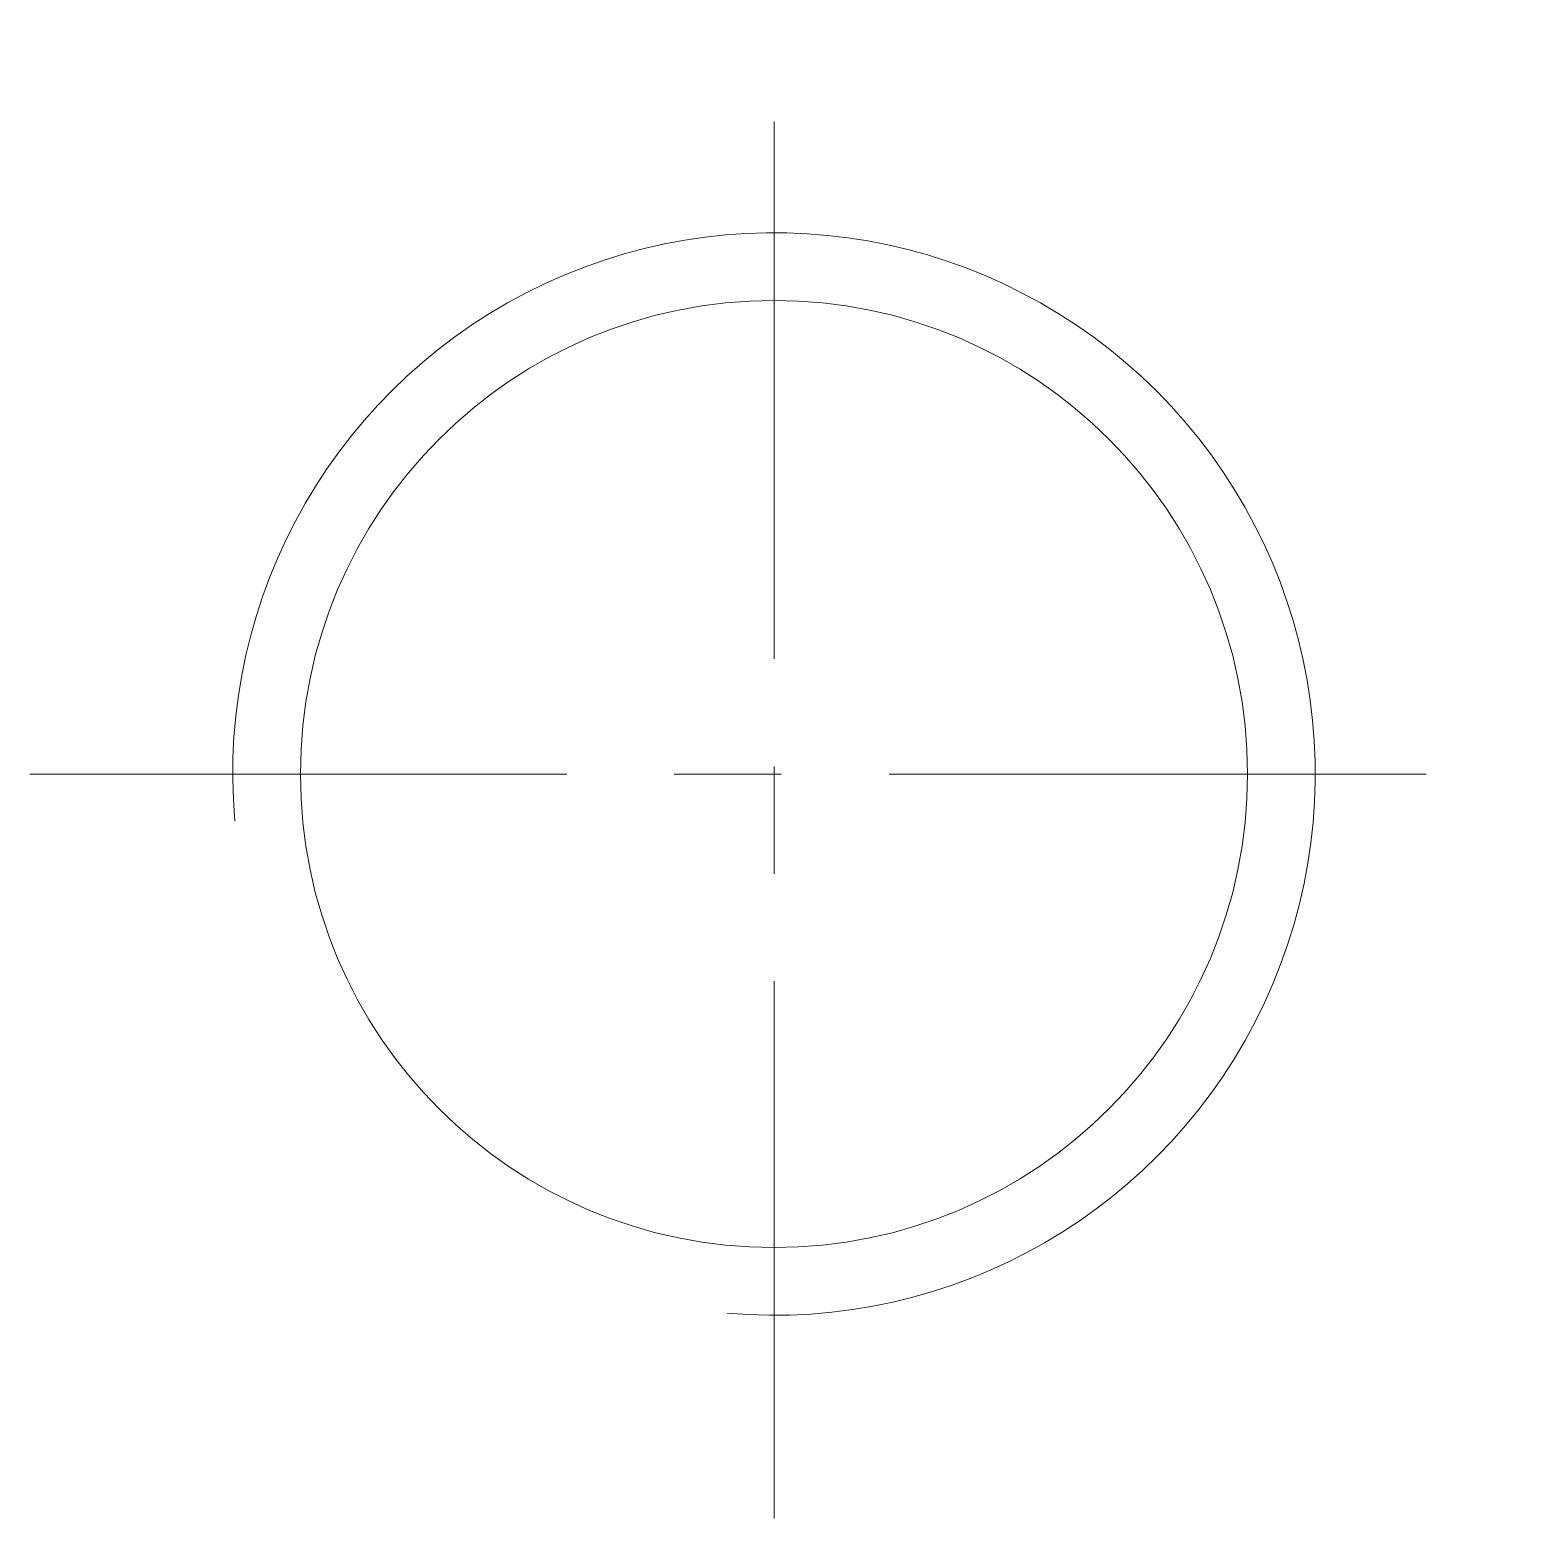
# Model space of a CAD drawing. Header units: millimetres. Extents: x -11 to 11, y -11 to 11.
import ezdxf

# ---------------------------------------------------------------- set-up
doc = ezdxf.new("R2010")
doc.units = ezdxf.units.MM
doc.header["$LTSCALE"] = 0.5
doc.linetypes.add('CENTER', pattern=[50.8, 31.75, -6.35, 6.35, -6.35])
doc.layers.get('0').update_dxf_attribs({"color": 9, "lineweight": 15})

msp = doc.modelspace()

# ---------------------------------------------------------------- linework, layer by layer
at = {"color": 1, "linetype": 'CENTER', "ltscale": 0.5}
for p, q in [((0, -11), (0, 11)), ((-11, 0), (11, 0))]:
    msp.add_line(p, q, dxfattribs=at)
at = {"ltscale": 0.5}
msp.add_circle((0, 0), 7, dxfattribs=at)
at = {"color": 5, "ltscale": 0.5}
msp.add_arc((0, 0), 8, 265, 185, dxfattribs=at)

doc.saveas('drawing.dxf')
